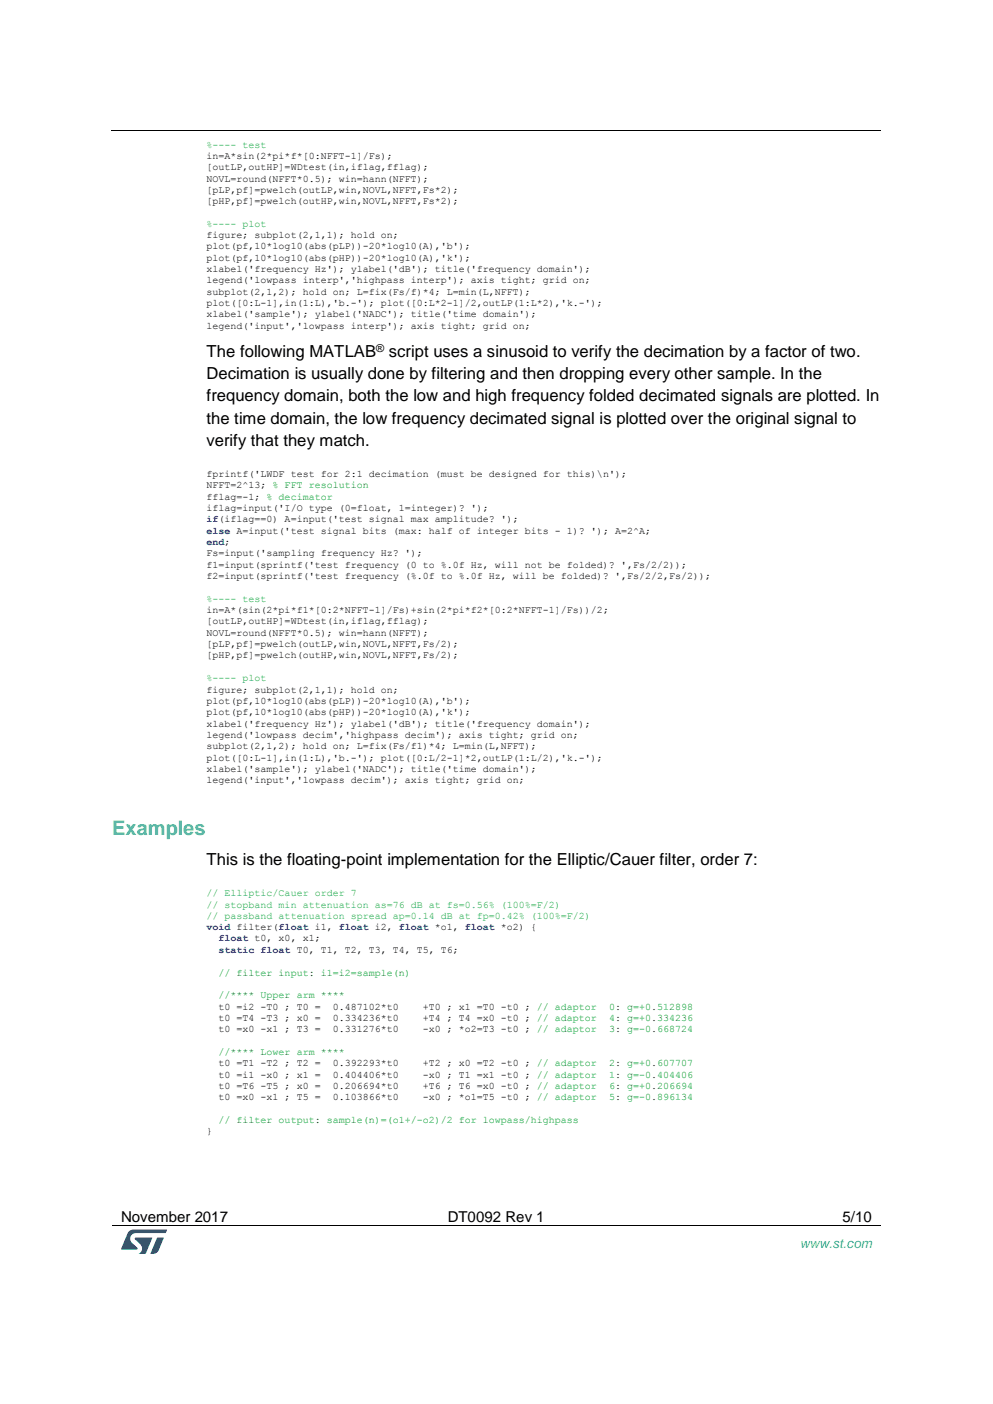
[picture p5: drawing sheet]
<svg xmlns="http://www.w3.org/2000/svg" width="210mm" height="297mm" viewBox="0 0 210 297" stroke-linecap="round" stroke-linejoin="round" font-family="sans-serif">
<defs><g id="words">
<text font-size="4.2" fill="#39a9dc" x="23.7" y="176.6">Examples</text>
<g font-size="3.5">
<text x="43.7" y="75.6">The following MATLAB</text>
<text x="82.2" y="75.6">script uses a sinusoid to verify the decimation by a factor of two.</text>
<text x="43.7" y="80.3">Decimation is usually done by filtering and then dropping every other sample. In the</text>
<text x="43.7" y="84.9">frequency domain, both the low and high frequency folded decimated signals are plotted. In</text>
<text x="43.7" y="89.6">the time domain, the low frequency decimated signal is plotted over the original signal to</text>
<text x="43.7" y="94.3">verify that they match.</text>
<text x="43.7" y="182.9">This is the floating-point implementation for the Elliptic/Cauer filter, order 7:</text>
</g>
<g font-size="3.2">
<text x="25.6" y="258.5">November 2017</text>
<text x="94.7" y="258.5">DT0092 Rev 1</text>
<text x="178.2" y="258.5">5/10</text>
</g>
<text font-size="2.8" fill="#39a9dc" x="169.2" y="264">www.st.com</text>
<text font-size="2.3" x="79.6" y="74.5">®</text>
<g font-size="2.1" fill="#00b050">
<text x="43.7" y="31.2">%---- test</text>
<text x="43.7" y="48">%---- plot</text>
<text x="43.7" y="127.3">%---- test</text>
<text x="43.7" y="144.1">%---- plot</text>
<text x="43.7" y="189.6">// Elliptic/Cauer order 7</text>
<text x="43.7" y="192">// stopband min attenuation as=76 dB at fs=0.56% (100%=F/2)</text>
<text x="43.7" y="194.4">// passband attenuation spread ap=0.14 dB at fp=0.42% (100%=F/2)</text>
</g>
<g font-size="2.1">
<text x="43.7" y="33.6">in=A*sin(2*pi*f*[0:NFFT-1]/Fs);</text>
<text x="43.7" y="36">[outLP,outHP]=WDtest(in,iflag,fflag);</text>
<text x="43.7" y="38.4">NOVL=round(NFFT*0.5); win=hann(NFFT);</text>
<text x="43.7" y="40.8">[pLP,pf]=pwelch(outLP,win,NOVL,NFFT,Fs*2);</text>
<text x="43.7" y="43.2">[pHP,pf]=pwelch(outHP,win,NOVL,NFFT,Fs*2);</text>
<text x="43.7" y="50.4">figure; subplot(2,1,1); hold on;</text>
<text x="43.7" y="52.8">plot(pf,10*log10(abs(pLP))-20*log10(A),'b');</text>
<text x="43.7" y="55.2">plot(pf,10*log10(abs(pHP))-20*log10(A),'k');</text>
<text x="43.7" y="57.6">xlabel('frequency Hz'); ylabel('dB'); title('frequency domain');</text>
<text x="43.7" y="60">legend('lowpass interp','highpass interp'); axis tight; grid on;</text>
<text x="43.7" y="62.4">subplot(2,1,2); hold on; L=fix(Fs/f)*4; L=min(L,NFFT);</text>
<text x="43.7" y="64.8">plot([0:L-1],in(1:L),'b.-'); plot([0:L*2-1]/2,outLP(1:L*2),'k.-');</text>
<text x="43.7" y="67.1">xlabel('sample'); ylabel('NADC'); title('time domain');</text>
<text x="43.7" y="69.6">legend('input','lowpass interp'); axis tight; grid on;</text>
<text x="43.7" y="100.9">fprintf('LWDF test for 2:1 decimation (must be designed for this)\n');</text>
<text x="43.7" y="103.3">NFFT=2^13; % FFT resolution</text>
<text x="43.7" y="105.7">fflag=-1; % decimator</text>
<text x="43.7" y="108.1">iflag=input('I/O type (0=float, 1=integer)? ');</text>
<text x="43.7" y="117.7">Fs=input('sampling frequency Hz? ');</text>
<text x="43.7" y="120.1">f1=input(sprintf('test frequency (0 to %.0f Hz, will not be folded)? ',Fs/2/2));</text>
<text x="43.7" y="122.5">f2=input(sprintf('test frequency (%.0f to %.0f Hz, will be folded)? ',Fs/2/2,Fs/2));</text>
<text x="43.7" y="129.7">in=A*(sin(2*pi*f1*[0:2*NFFT-1]/Fs)+sin(2*pi*f2*[0:2*NFFT-1]/Fs))/2;</text>
<text x="43.7" y="132.1">[outLP,outHP]=WDtest(in,iflag,fflag);</text>
<text x="43.7" y="134.5">NOVL=round(NFFT*0.5); win=hann(NFFT);</text>
<text x="43.7" y="136.9">[pLP,pf]=pwelch(outLP,win,NOVL,NFFT,Fs/2);</text>
<text x="43.7" y="139.3">[pHP,pf]=pwelch(outHP,win,NOVL,NFFT,Fs/2);</text>
<text x="43.7" y="146.5">figure; subplot(2,1,1); hold on;</text>
<text x="43.7" y="148.9">plot(pf,10*log10(abs(pLP))-20*log10(A),'b');</text>
<text x="43.7" y="151.3">plot(pf,10*log10(abs(pHP))-20*log10(A),'k');</text>
<text x="43.7" y="153.7">xlabel('frequency Hz'); ylabel('dB'); title('frequency domain');</text>
<text x="43.7" y="156.1">legend('lowpass decim','highpass decim'); axis tight; grid on;</text>
<text x="43.7" y="158.5">subplot(2,1,2); hold on; L=fix(Fs/f1)*4; L=min(L,NFFT);</text>
<text x="43.7" y="160.9">plot([0:L-1],in(1:L),'b.-'); plot([0:L/2-1]*2,outLP(1:L/2),'k.-');</text>
<text x="43.7" y="163.3">xlabel('sample'); ylabel('NADC'); title('time domain');</text>
<text x="43.7" y="165.7">legend('input','lowpass decim'); axis tight; grid on;</text>
<text x="46.2" y="213.6">t0 =i2 -T0 ; T0 =</text>
<text x="46.2" y="216">t0 =T4 -T3 ; x0 =</text>
<text x="70.4" y="213.6">0.487102*t0</text>
<text x="70.4" y="216">0.334236*t0</text>
<text x="89.4" y="213.6">+T0 ; x1 =T0 -t0 ; // adaptor</text>
<text x="89.4" y="216">+T4 ; T4 =x0 -t0 ; // adaptor</text>
<text x="46.2" y="218.4">t0 =x0 -x1 ; T3 =</text>
<text x="70.4" y="218.4">0.331276*t0</text>
<text x="89.4" y="218.4">-x0 ; *o2=T3 -t0 ; // adaptor</text>
<text x="46.2" y="225.6">t0 =T1 -T2 ; T2 =</text>
<text x="70.4" y="225.6">0.392293*t0</text>
<text x="89.4" y="225.6">+T2 ; x0 =T2 -t0 ; // adaptor</text>
<text x="46.2" y="228">t0 =i1 -x0 ; x1 =</text>
<text x="46.2" y="230.4">t0 =T6 -T5 ; x0 =</text>
<text x="46.2" y="232.8">t0 =x0 -x1 ; T5 =</text>
<text x="70.4" y="228">0.404406*t0</text>
<text x="70.4" y="230.4">0.206694*t0</text>
<text x="70.4" y="232.8">0.103866*t0</text>
<text x="89.4" y="230.4">+T6 ; T6 =x0 -t0 ; // adaptor</text>
<text x="89.4" y="228">-x0 ; T1 =x1 -t0 ; // adaptor</text>
<text x="89.4" y="232.8">-x0 ; *o1=T5 -t0 ; // adaptor</text>
<text x="43.7" y="240">}</text>
</g>
<g font-size="2.1" fill="#00f">
<text x="43.7" y="110.5">if(iflag==0) A=input('test signal max amplitude? ');</text>
<text x="43.7" y="112.9">else A=input('test signal bits (max: half of integer bits - 1)? '); A=2^A;</text>
<text x="43.7" y="115.3">end;</text>
<text x="43.7" y="196.7">void filter(float i1, float i2, float *o1, float *o2) {</text>
<text x="46.2" y="199.2">float t0, x0, x1;</text>
<text x="46.2" y="201.5">static float T0, T1, T2, T3, T4, T5, T6;</text>
</g>
<g font-size="2.1" fill="#009000">
<text x="46.2" y="206.4">// filter input: i1=i2=sample(n)</text>
<text x="46.2" y="211.2">//**** Upper arm ****</text>
<text x="128.8" y="213.6">0: g=+0.512898</text>
<text x="128.8" y="216">4: g=+0.334236</text>
<text x="128.8" y="218.4">3: g=-0.668724</text>
<text x="46.2" y="223.2">//**** Lower arm ****</text>
<text x="128.8" y="225.6">2: g=+0.607707</text>
<text x="128.8" y="228">1: g=-0.404406</text>
<text x="128.8" y="230.4">6: g=+0.206694</text>
<text x="128.8" y="232.8">5: g=-0.896134</text>
<text x="46.2" y="237.6">// filter output: sample(n)=(o1+/-o2)/2 for lowpass/highpass</text>
</g>
</g></defs>
<path d="M186.3 27.7h-162.9M23.7 259.2h32.5M56.4 259.2h97.3M153.9 259.2h32.4" fill="none" stroke="#000" stroke-width=".21"/>
<g fill="#000">
<path d="M102.6 27.6h.2v.2h-.2z" fill-rule="evenodd"/>
<path d="M56.2 259.2h.2v.1h-.2z" fill-rule="evenodd"/>
<path d="M153.7 259.2h.2v.1h-.2z" fill-rule="evenodd"/>
</g>
<g fill="#005288">
<path d="M27.2 260.6l.6-.4 .4-.1 7.1 .1-.3 .7h-6.2a1.27 1.27 0 0 0-1.3 1 1.27 1.27 0 0 0 .8 1.4l.7 .6v.4h-3.4z"/>
<path d="M33.2 261.8h1.4l-.3 .9a4.5 4.5 0 0 1-1.2 2.3l-.7 .3-.6-.1z"/>
<path d="M28.6 261.9h3.6l-1.4 3.3-1.5 .1a1.36 1.36 0 0 0 .8-1.3 1.36 1.36 0 0 0-.9-1.2l-.6-.6z"/>
</g>
<use href="#words"/>
</svg>
